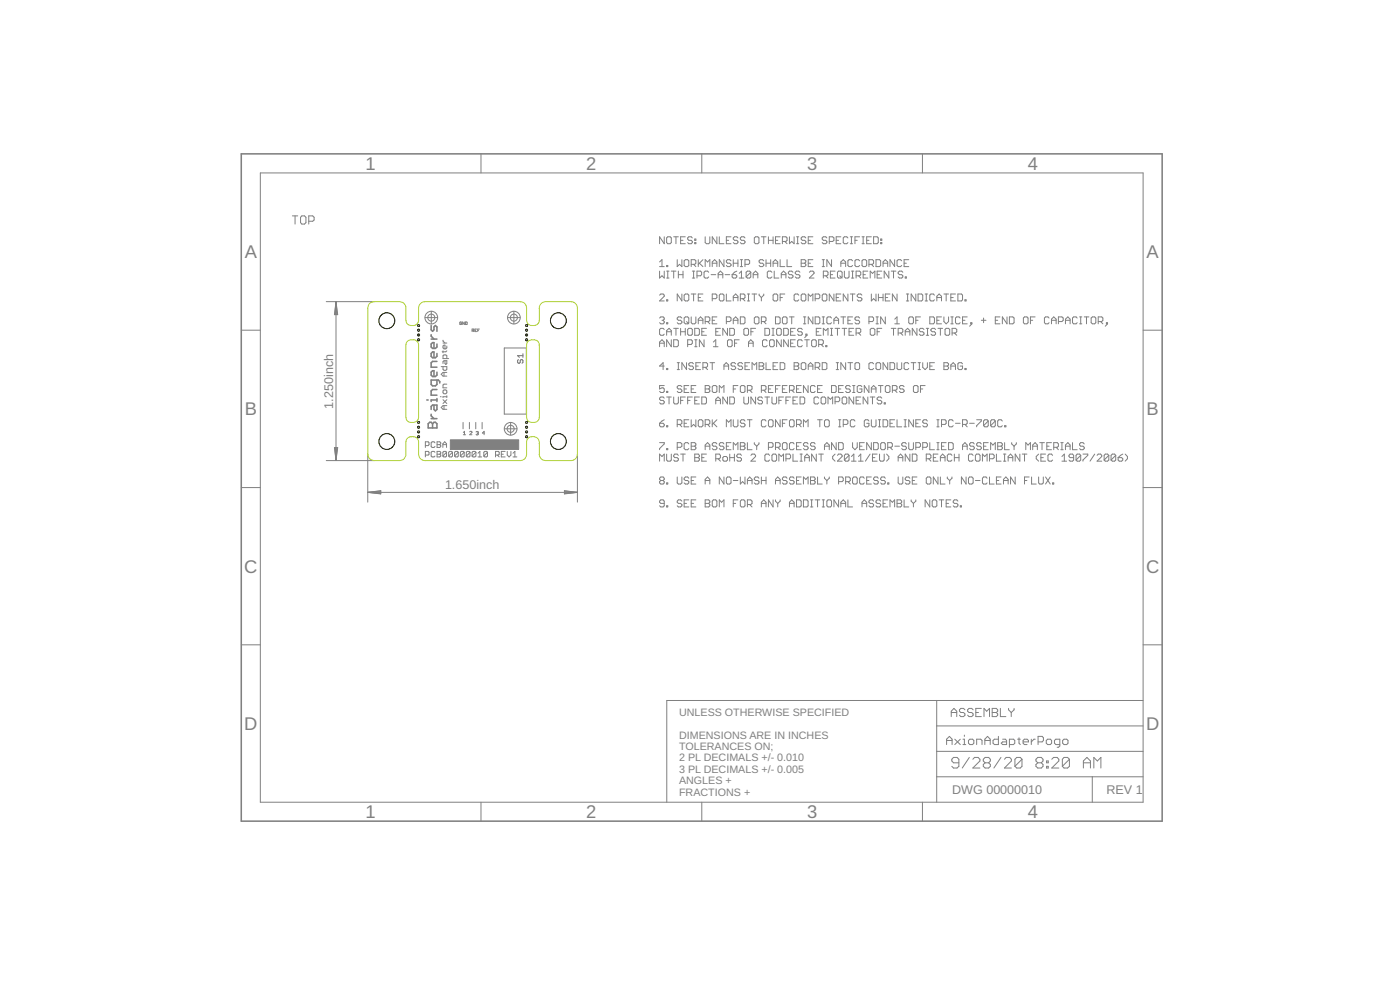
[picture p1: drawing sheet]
<svg xmlns="http://www.w3.org/2000/svg" width="210mm" height="148mm" viewBox="0 0 210 148" stroke-linecap="round" stroke-linejoin="round" font-family="sans-serif">
<defs><g id="words">
<g font-size="2.8" fill="#808080">
<text x="54.8" y="25.5">1</text>
<text x="87.9" y="25.5">2</text>
<text x="121" y="25.5">3</text>
<text x="154.1" y="25.5">4</text>
<text x="36.7" y="38.7">A</text>
<text x="171.9" y="38.7">A</text>
<text x="36.7" y="62.2">B</text>
<text x="171.9" y="62.2">B</text>
<text x="36.6" y="85.8">C</text>
<text x="171.8" y="85.8">C</text>
<text x="36.6" y="109.4">D</text>
<text x="171.8" y="109.4">D</text>
<text x="54.8" y="122.6">1</text>
<text x="87.9" y="122.6">2</text>
<text x="121" y="122.6">3</text>
<text x="154.1" y="122.6">4</text>
</g>
<g font-size="1.9" fill="#808080">
<text x="50" y="61.2" transform="rotate(-90 50 61.2)">1.250inch</text>
<text x="66.7" y="73.3">1.650inch</text>
<text x="142.8" y="118.9">DWG 00000010</text>
<text x="165.9" y="118.9">REV 1</text>
</g>
<g font-size="1.6" fill="#808080">
<text x="101.8" y="107.2">UNLESS OTHERWISE SPECIFIED</text>
<text x="101.8" y="110.7">DIMENSIONS ARE IN INCHES</text>
<text x="101.8" y="112.4">TOLERANCES ON;</text>
<text x="101.8" y="114.1">2 PL DECIMALS +/- 0.010</text>
<text x="101.8" y="115.8">3 PL DECIMALS +/- 0.005</text>
<text x="101.8" y="117.5">ANGLES +</text>
<text x="101.8" y="119.2">FRACTIONS +</text>
</g>
</g></defs>
<g fill="none" stroke="#808080" stroke-width=".23">
<path d="M64 59.9h.2M64.6 48.8v.6l.3 .2 .2-.2v-.4l.2-.2 .2 .2v.6M64.6 50.1v.3l.5 .4M64.6 50.8h.9M65.5 51.5v.5l-.2 .2h-.4l-.3-.2v-.5l.3-.2h.2v.9M65.5 53v.4l-.2 .2h-.4l-.3-.2v-.4l.3-.3h.2v.9M65.5 55.8v.4l-.2 .2h-.4l-.3-.2v-.4l.3-.3h.2v.9M65.5 56.9v.7l-.2 .2h-.4l-.3-.2v-.7h1.1l.2 .3v.2M65.5 59.7v.5M65.5 54.1h-.6l-.3 .3v.6h.9M65.5 58.4h-.6l-.3 .2v.6h.9M65.5 59.9h-.9v.3"/>
<path d="M64.2 63.5l.2-.2h.2l.3 .2 .2-.2h.2l.2 .2v.6h-1.3zM64.6 62.7h.9M64.6 62.1v.2l.5 .4M64.9 63.5v.6M65.1 60.7v.6l.2 .3 .2-.3v-.6h-.6l-.3 .2v.4"/>
</g>
<g fill="none" stroke="#808080" stroke-width=".15">
<path d="M43.8 32.3h.8M44.2 32.3v1.3M45.3 32.3h.4l.2 .3v.8l-.2 .2h-.4l-.2-.2v-.8zM46.3 33.1h.6l.2-.1v-.4l-.2-.3h-.6v1.3M98.9 39.2l.4-.3v1M98.9 39.9h.7M99.6 35.5v1l-.7-1v1M99.9 35.6l.2-.1h.4l.1 .1v.7l-.1 .2h-.4l-.2-.2zM99.9 39.8h.2v.1h-.2zM101 35.5h.7M101.3 35.5v1M101.5 38.9v1l.4-.3 .3 .3v-1"/>
<path d="M102 36h.4M102.6 39.1l.2-.2h.3l.2 .2v.7l-.2 .1h-.3l-.2-.1zM102.7 35.5h-.7v1h.7M103.6 39.6h.6l.1-.2v-.3l-.1-.2h-.6v1M103.8 35.6l-.2-.1h-.3l-.2 .1 .2 .4h.3l.2 .2v.1l-.2 .2h-.3l-.2-.2M104 39.6l.3 .3M104.2 36.3h.1v.2h-.1zM104.2 35.8h.1v.2h-.1zM104.7 38.9v1M104.9 39.4l.5 .5M105.4 38.9l-.7 .7M105.7 35.5v.8l.2 .2h.4l.1-.2v-.8"/>
<path d="M105.7 39.9v-1l.4 .3 .3-.3v1M106.8 39.9v-.7l.3-.3 .4 .3v.7M106.8 39.4h.7M107.5 35.5v1l-.7-1v1M107.8 35.5v1h.7M108.5 38.9v1l-.7-1v1M108.9 36h.3M109.6 35.5h-.7v1h.7M109.6 39.1l-.2-.2h-.3l-.2 .2 .2 .3h.3l.2 .2v.2l-.2 .1h-.3l-.2-.1M109.9 38.9v1M109.9 39.4h.7M110.6 35.6l-.1-.1h-.4l-.2 .1v.2l.2 .2h.4l.1 .2v.1l-.1 .2h-.4l-.2-.2"/>
<path d="M110.6 38.9v1M111 39.9h.3M111 38.9h.3M111.2 38.9v1M111.7 35.6l-.2-.1h-.3l-.2 .1v.2l.2 .2h.3l.2 .2v.1l-.2 .2h-.3l-.2-.2M111.7 39.6h.5l.2-.2v-.3l-.2-.2h-.5v1M113.1 35.6l.2-.1h.3l.2 .1v.7l-.2 .2h-.3l-.2-.2zM114.2 35.5h.7M114.5 39.1l-.2-.2h-.3l-.2 .2 .2 .3h.3l.2 .2v.2l-.2 .1h-.3l-.2-.1M114.5 35.5v1M114.9 39.4h.6M114.9 38.9v1"/>
<path d="M115.2 36h.7M115.2 35.5v1M115.5 38.9v1M115.9 35.5v1M115.9 39.9v-.7l.3-.3 .4 .3v.7M115.9 39.4h.7M116.3 36h.3M117 35.5h-.7v1h.7M117 38.9v1h.7M117.3 36.2h.5l.2-.2v-.4l-.2-.1h-.5v1M117.7 36.2l.3 .3M118 38.9v1h.7"/>
<path d="M118.4 35.5v1l.3-.3 .4 .3v-1M119.4 35.5h.4M119.4 36.5h.4M119.6 35.5v1M120.1 38.9h.5l.2 .2-.2 .3 .2 .2v.2l-.2 .1h-.5zM120.1 39.4h.5M120.8 35.6l-.2-.1h-.3l-.2 .1v.2l.2 .2h.3l.2 .2v.1l-.2 .2h-.3l-.2-.2M121.2 36h.3M121.2 39.4h.3M121.9 35.5h-.7v1h.7M121.9 38.9h-.7v1h.7M123.3 39.9h.3"/>
<path d="M123.3 38.9h.3M123.4 38.9v1M124 35.6l-.2-.1h-.4l-.1 .1 .1 .4h.4l.2 .2v.1l-.2 .2h-.4l-.1-.2M124.3 36.2h.5l.2-.2v-.4l-.2-.1h-.5v1M124.7 38.9v1l-.7-1v1M125.4 36h.3M126.1 35.5h-.7v1h.7M126.1 39.4h.7M126.1 39.9v-.7l.3-.3 .4 .3v.7M127.1 35.6l-.1-.1h-.4l-.2 .1v.7l.2 .2h.4l.1-.2M127.5 35.5h.3M127.5 36.5h.3"/>
<path d="M127.7 35.5v1M127.8 39.1l-.1-.2h-.4l-.2 .2v.7l.2 .1h.4l.1-.1M128.2 36h.3M128.9 35.5h-.7v1M128.9 39.1l-.2-.2h-.3l-.2 .2v.7l.2 .1h.3l.2-.1M129.2 35.5h.4M129.2 36.5h.4M129.2 39.1l.2-.2h.4l.1 .2v.7l-.1 .1h-.4l-.2-.1zM129.4 35.5v1M129.9 36h.4M130.3 39.6h.5l.2-.2v-.3l-.2-.2h-.5v1M130.6 35.5h-.7v1h.7"/>
<path d="M130.6 39.6l.4 .3M131 35.5h.5l.2 .1v.7l-.2 .2h-.5zM131.3 38.9h.6l.1 .2v.7l-.1 .1h-.6zM132 36.3h.2v.2h-.2zM132 35.8h.2v.2h-.2zM132.4 39.4h.7M132.4 39.9v-.7l.3-.3 .4 .3v.7M134.1 38.9v1l-.7-1v1M135.2 39.1l-.2-.2h-.3l-.2 .2v.7l.2 .1h.3l.2-.1M135.6 39.4h.3M136.2 38.9h-.6v1h.6M48.9 45.2h7.2"/>
<path d="M50.4 45.2v23.7M50.4 45.2l.2 1.9h-.5zM50.4 45.2l-.1 1.9M50.4 45.2l.1 1.9M50.4 45.2l-.2 1.9M50.4 45.2l.2 1.9M63.7 47.6h1.9M64.7 46.6v1.9M66 59.4h.1M66.1 54.9h.9v.4l-.2 .2h-.2l-.2-.2v-.4M66.4 59.9l.6 .6M66.4 51l.3 .4"/>
<path d="M66.4 52.6v.3M66.4 51.4h.6M66.6 55.8v.5M66.6 58.4h.2l.2 .2v.2l-.2 .2h-.2l-.2-.2v-.2zM66.7 54v.5l.1 .1 .2-.1v-.5h-.4l-.2 .2v.3M67 59.9l-.6 .6M67 51.8v.3l-.2 .2h-.2l-.2-.2v-.3l.3-.1v.6M67 53.7v-.4l-.2-.1h-.2l-.2 .1v.4h.9M67 57.6h-.4l-.2 .1v.4h.6M67 59.4h-.6v.2M67 59.3v.3M67 55.8h-.6l-.3 .3 .3 .2h.6"/>
<path d="M67 52.6l-.2 .1h-.5M69.2 48.3h-.3l.1 .3h.2v-.2h-.1M69.6 48.2v.4l-.2-.4v.4M69.8 48.2l.2 .1v.3h-.2zM70.8 49.6h.2v-.2l-.2-.1v.4M70.9 49.6l.1 .1M71.2 49.5h.1M71.5 49.3h-.3v.4h.3M71.6 49.5h.2M71.9 49.3h-.3v.4M75.6 52.1h3.3v9.9h-3.3zM76.1 47.6h1.9"/>
<path d="M77 46.6v1.9M98.9 40.6v1.1l.4-.4 .3 .4v-1.1M98.9 51.9v-.7l.4-.3 .3 .3v.7M98.9 44.2l.2-.2h.3l.2 .2v.2l-.7 .7h.7M98.9 47.6l.2-.1h.3l.2 .1v.2l-.2 .2M98.9 51.4h.7M99.3 48h.1M99.4 48l.2 .2v.1l-.2 .2h-.3l-.2-.2M99.6 57.8h-.7v.5l.4-.2h.1l.2 .2v.3l-.2 .2h-.3l-.2-.2M99.6 49.4l-.2-.2h-.3l-.2 .2v.7l.2 .1h.3l.2-.1M99.6 59.6l-.2-.1h-.3l-.2 .1v.2l.2 .2h.3l.2 .2v.1l-.2 .2h-.3l-.2-.2M99.6 54.8h-.7l.5-.5v1.1"/>
<path d="M99.9 44.9h.2v.2h-.2zM99.9 48.3h.2v.2h-.2zM99.9 50.2v-.7l.4-.3 .3 .3v.7M99.9 55.2h.2v.2h-.2zM99.9 58.6h.2v.2h-.2zM99.9 41.7h.4M99.9 40.6h.4M99.9 49.7h.7M99.9 59.5h.7M100.1 40.6v1.1M100.3 59.5v1M100.6 50.9v1l-.7-1v1"/>
<path d="M100.6 40.6h.7M101 40.6v1.1M101 50.9h.5l.2 .2v.7l-.2 .1h-.5zM101 59.5v.8l.2 .2h.3l.2-.2v-.8M101 49.2h.7M101.3 49.2v1M101.5 55.4h.4M101.5 54.3h.4M101.7 40.6v1.1M101.7 54.3v1.1M101.7 41.1h.7M102 49.2v1"/>
<path d="M102 49.7h.7M102 60h.4M102.2 44v1.1l-.7-1.1v1.1M102.2 47.6l-.2-.1h-.3l-.2 .1v.2l.2 .2h.3l.2 .2v.1l-.2 .2h-.3l-.2-.2M102.2 57.9l-.2-.1h-.3l-.2 .1v.2l.2 .2h.3l.2 .2v.1l-.2 .2h-.3l-.2-.2M102.4 40.6v1.1M102.6 44.2l.2-.2h.3l.2 .2v.7l-.2 .2h-.3l-.2-.2zM102.6 47.6l.2-.1h.3l.2 .1v.7l-.2 .2h-.3l-.2-.2zM102.6 58.3h.3M102.7 59.5h-.7v1M102.7 49.2v1M102.9 54.3v1.1l-.7-1.1v1.1"/>
<path d="M102.9 48.2l.4 .3M103.1 51.6h.5l.2-.2v-.3l-.2-.2h-.5v1M103.1 60h.4M103.3 49.2h.3l.2 .2v.7l-.2 .1h-.3l-.2-.1v-.7zM103.3 57.8h-.7v1h.7M103.6 47.5v.8l.2 .2h.4l.1-.2v-.8M103.6 44h.7M103.6 58.3h.4M103.8 59.5h-.7v1M103.8 41.7h.4M103.8 40.6h.4M104 54.5l-.2-.2h-.3l-.2 .2v.2l.2 .1h.3l.2 .2v.2l-.2 .2h-.3l-.2-.2"/>
<path d="M104 40.6v1.1M104 44v1.1M104.2 49.2h.5l.2 .2v.7l-.2 .1h-.5zM104.2 51.9h.3M104.2 50.9h.3M104.2 60h.3M104.3 50.9v1M104.3 57.8h-.7v1h.7M104.3 54.8h.4M104.5 41.3h.5l.2-.2v-.3l-.2-.2h-.5v1.1M104.7 48.5v-.7l.3-.3 .4 .3v.7M104.7 44.6h.3"/>
<path d="M104.7 48h.7M104.9 59.5h-.7v1h.7M105 54.3h-.7v1.1h.7M105.2 59.5h.5l.2 .1v.7l-.2 .2h-.5zM105.2 49.7h.4M105.4 44h-.7v1.1h.7M105.4 55h.5l.2-.2v-.3l-.2-.2h-.5v1.1M105.6 50.9v1l-.7-1v1M105.7 48.2h.6l.1-.2v-.4l-.1-.1h-.6v1M105.7 57.8h.6l.1 .1v.2l-.1 .2 .1 .3-.1 .2h-.6zM105.7 55l.4 .4M105.7 58.3h.6"/>
<path d="M105.9 49.2h-.7v1h.7M106.1 48.2l.3 .3M106.3 40.8l-.2-.2h-.4l-.1 .2v.7l.1 .2h.4l.2-.2M106.4 54.3h.7M106.6 41.1h.7M106.8 44.7h.5l.2-.1v-.4l-.2-.2h-.5v1.1M106.8 54.3v1.1M106.8 48h.3M107 57.8h.3l.2 .1v.7l-.2 .2h-.3l-.2-.2v-.7zM107 51.2l.3-.3v1M107 51.9h.7M107.3 49.7h.4"/>
<path d="M107.3 60h.7M107.5 47.5h-.7v1h.7M107.7 41.1h.7M107.7 41.7v-.7l.3-.4 .4 .4v.7M107.8 58.8v-1l.4 .3 .3-.3v1M108 44h.4l.1 .2v.7l-.1 .2h-.4l-.2-.2v-.7zM108 49.2h-.7v1h.7M108.5 55.4v-.7l.4-.4 .3 .4v.7M108.5 54.8h.7M108.7 41.1h.7M108.9 44v1.1h.7M108.9 48.2h.5l.2-.2v-.4l-.2-.1h-.5v1"/>
<path d="M109.1 49.2v1l-.7-1v1M109.1 59.5v1l-.7-1v1M109.2 50.9h.4l.2 .2v.7l-.2 .1h-.4l-.1-.1v-.7zM109.4 49.2h.5l.2 .2v.7l-.2 .1h-.5zM109.4 59.5h.5l.2 .1v.7l-.2 .2h-.5zM109.8 41.1h.5l.2 .2v.2l-.2 .2h-.4l-.1-.2zM109.9 45.1v-.7l.4-.4 .3 .4v.7M109.9 48.5v-.7l.4-.3 .3 .3v.7M109.9 44.6h.7M109.9 48h.7M109.9 58.3h.4M110.1 51.4h.4"/>
<path d="M110.3 54.5l-.2-.2h-.3l-.2 .2v.2l.2 .1h.3l.2 .2v.2l-.2 .2h-.3l-.2-.2M110.5 40.6l-.4 .2-.3 .3M110.6 57.8h-.7v1M110.8 41l.4-.4v1.1M110.8 41.7h.7M110.8 50.9h-.7v1M111 44.7h.5l.2-.1v-.4l-.2-.2h-.5v1.1M111 47.5h.5l.2 .1v.7l-.2 .2h-.5zM111.2 57.8h.3l.2 .1v.7l-.2 .2h-.3l-.2-.2v-.7zM111.3 54.5l-.1-.2h-.4l-.2 .2v.2l.2 .1h.4l.1 .2v.2l-.1 .2h-.4l-.2-.2M111.3 44.7l.4 .4M111.5 49.4l.2-.2h.4l.1 .2v.7l-.1 .1h-.4l-.2-.1z"/>
<path d="M111.5 59.5v.8l.2 .2h.4l.1-.2v-.8M111.7 54.8h.4M112.1 45.1h.3M112.1 44h.3M112.1 58.5h.5l.2-.2v-.4l-.2-.1h-.5v1M112.2 51.9v-.7l.4-.3 .3 .3v.7M112.2 44v1.1M112.2 51.4h.7M112.4 54.3h-.7v1.1h.7M112.4 58.5l.4 .3M112.6 40.8v.7l-.2 .2h-.3l-.2-.2M112.6 40.8l-.2-.2h-.3l-.2 .2v.7"/>
<path d="M112.6 40.8l-.7 .7M112.6 49.7h.3M112.8 44h.7M112.8 55.4v-1.1l.3 .4 .4-.4v1.1M112.9 41.1h.7M112.9 41.7v-.7l.4-.4 .3 .4v.7M113.1 44v1.1M113.1 47.6l.2-.1h.3l.2 .1v.7l-.2 .2h-.3l-.2-.2zM113.3 49.2h-.7v1M113.3 59.5v1l-.7-1v1M113.8 44v.2l.4 .4M113.8 54.3h.5l.2 .2v.2l-.2 .1 .2 .2v.2l-.2 .2h-.5z"/>
<path d="M113.8 54.8h.5M114.2 48.2h.5l.2-.2v-.4l-.2-.1h-.5v1M114.2 58.5h.5l.2-.2v-.4l-.2-.1h-.5v1M114.2 44.6v.5M114.3 59.6l-.1-.1h-.4l-.2 .1v.2l.2 .2h.4l.1 .2v.1l-.1 .2h-.4l-.2-.2M114.5 44v.2l-.3 .4M114.5 48.2l.4 .3M114.5 58.5l.4 .3M114.7 49.2h.5l.2 .2v.7l-.2 .1h-.5zM114.7 59.5h.7M114.9 54.3v1.1h.6M115 59.5v1"/>
<path d="M115 51.1l-.1-.2h-.4l-.2 .2v.7l.2 .1h.4l.1-.1M115.2 58.3h.3M115.4 51.1l.1-.2h.4l.2 .2v.7l-.2 .1h-.4l-.1-.1zM115.7 40.8l-.2-.2h-.3l-.2 .2v.7l.2 .2h.3l.2-.2M115.7 49.2h.4M115.7 50.2h.4M115.7 59.5v.8l.2 .2h.3l.2-.2v-.8M115.9 57.8h-.7v1h.7M115.9 49.2v1M115.9 54.8h.3M116.1 44h.3l.2 .2v.7l-.2 .2h-.3l-.2-.2v-.7zM116.1 40.6v1.1h.7"/>
<path d="M116.3 47.5h.5l.2 .1v.7l-.2 .2h-.5zM116.3 58.3h.3M116.4 49.4l.2-.2h.4l.1 .2v.7l-.1 .1h-.4l-.2-.1zM116.6 54.3h-.7v1.1h.7M116.8 60h.3M117 57.8h-.7v1M117 54.3h.5l.2 .2v.7l-.2 .2h-.5zM117 44.6h.3M117.1 41.1h.7M117.1 41.7v-.7l.4-.4 .3 .4v.7M117.1 50.9v1l-.7-1v1M117.3 58.3h.4"/>
<path d="M117.5 47.5h.3l.2 .1v.7l-.2 .2h-.3l-.2-.2v-.7zM117.5 59.5h-.7v1M117.5 49.2h.5l.2 .2v.7l-.2 .1h-.5zM117.7 44h-.7v1.1M117.8 60h.4M118 57.8h-.7v1h.7M118.2 50.9v1l-.7-1v1M118.4 58.5h.5l.2-.2v-.4l-.2-.1h-.5v1M118.4 47.5h.7M118.5 59.5h-.7v1M118.5 49.7h.4M118.5 51.4h.4"/>
<path d="M118.7 47.5v1M118.7 58.5l.4 .3M118.9 40.8l-.2-.2h-.3l-.2 .2v.2l.2 .1h.3l.2 .2v.2l-.2 .2h-.3l-.2-.2M118.9 60h.3M119.1 54.3h.5l.2 .2v.2l-.2 .1 .2 .4-.2 .2h-.5zM119.1 54.8h.5M119.2 49.2h-.7v1h.7M119.2 50.9h-.7v1h.7M119.4 58.3h.4M119.6 59.5h-.7v1h.7M119.8 44.2l-.2-.2h-.4l-.1 .2v.7l.1 .2h.4l.2-.2M119.9 40.8l-.1-.2h-.4l-.2 .2v.2l.2 .1h.4l.1 .2v.2l-.1 .2h-.4l-.2-.2"/>
<path d="M120 59.5h.5l.1 .1v.7l-.1 .2h-.5zM120.1 57.8h-.7v1h.7M120.3 49.4l-.2-.2h-.3l-.2 .2v.1l.2 .2h.3l.2 .4-.2 .1h-.3l-.2-.1M120.3 51.1l-.2-.2h-.3l-.2 .2v.7l.2 .1h.3l.2-.1M120.3 44h.3l.2 .2v.7l-.2 .2h-.3l-.2-.2v-.7zM120.3 54.3h.3l.2 .2v.7l-.2 .2h-.3l-.2-.2v-.7zM120.5 47.5h.3M120.5 48.5h.3M120.6 47.5v1M120.6 50.9h.7M120.8 50.1h.2v.1h-.2zM121 50.2l-.4 .4"/>
<path d="M121 50.9v1M121.2 57.8v1l-.7-1v1M121.2 45.1v-1.1l.3 .4 .4-.4v1.1M121.2 55.4v-.7l.3-.4 .4 .4v.7M121.2 54.8h.7M121.3 40.8l.2-.2h.4l.1 .2v.2l-.7 .7h.7M121.7 51.1l.2-.2h.3l.2 .2v.7l-.2 .1h-.3l-.2-.1zM121.9 47.5v1l-.7-1v1M122.2 44.7h.5l.2-.1v-.4l-.2-.2h-.5v1.1M122.2 47.5h.5l.2 .1v.7l-.2 .2h-.5zM122.2 55h.5l.2-.2v-.3l-.2-.2h-.5v1.1M122.2 57.9l-.2-.1h-.3l-.2 .1v.7l.2 .2h.3l.2-.2"/>
<path d="M122.4 49.7h.3M122.6 55l.3 .4M122.6 58.3h.3M122.7 51.6h.6l.1-.2v-.3l-.1-.2h-.6v1M122.7 59.6l-.1-.1h-.4l-.2 .1v.7l.2 .2h.4l.1-.2M123.1 49.2h-.7v1h.7M123.1 51.6l.3 .3M123.1 59.6l.2-.1h.3l.2 .1v.7l-.2 .2h-.3l-.2-.2zM123.3 54.3h.5l.2 .2v.7l-.2 .2h-.5zM123.3 47.5h.3M123.3 48.5h.3M123.3 57.8h-.7v1h.7"/>
<path d="M123.4 44h.4l.2 .2v.7l-.2 .2h-.4l-.1-.2v-.7zM123.4 41.3h.6l.1-.2v-.3l-.1-.2h-.6v1.1M123.4 47.5v1M123.4 50.2v-1l.4 .3 .3-.3v1M123.8 51.8h.2v.1h-.2zM123.8 41.3l.3 .4M124.5 41.1h.3M124.5 49.2h.3M124.5 50.2h.3M124.7 47.6l-.2-.1h-.4l-.1 .1v.7l.1 .2h.4l.2-.2M124.7 57.8h.5l.2 .1v.7l-.2 .2h-.5zM124.7 49.2v1"/>
<path d="M125 44v1.1l-.7-1.1v1.1M125 48.5v-.7l.4-.3 .3 .3v.7M125 48h.7M125.2 40.6h-.7v1.1h.7M125.2 49.2h.7M125.4 44.6h.3M125.4 55.4h.3M125.4 54.3h.3M125.6 40.8l.1-.2h.4l.2 .2v.7l-.2 .2h-.4l-.1-.2zM125.6 49.2v1M125.6 54.3v1.1M125.7 58.3h.4"/>
<path d="M125.9 41.3l.4 .4M126.1 44h-.7v1.1h.7M126.1 47.5h.7M126.3 49.2h.7M126.4 47.5v1M126.4 59.5h.4l.2 .1v.7l-.2 .2h-.4l-.1-.2v-.7zM126.4 57.8h-.7v1h.7M126.6 40.6v.9l.2 .2h.3l.2-.2v-.9M126.6 49.2v1M126.8 54.3v1.1l-.7-1.1v1.1M127.1 44v1.1l-.7-1.1v1.1M127.1 48h.4"/>
<path d="M127.1 54.3h.7M127.3 49.7h.4M127.5 57.9l-.2-.1h-.3l-.2 .1v.2l.2 .2h.3l.2 .2v.1l-.2 .2h-.3l-.2-.2M127.5 44h.7M127.5 54.3v1.1M127.7 41.7h.3M127.7 40.6h.3M127.8 47.5h-.7v1h.7M127.8 40.6v1.1M127.8 44v1.1M127.8 57.8h.4M127.8 58.8h.4"/>
<path d="M128 49.2h-.7v1h.7M128 59.5v1l-.7-1v1M128 57.8v1M128.4 54.3h.3l.2 .2v.7l-.2 .2h-.3l-.2-.2v-.7zM128.4 41.3h.5l.2-.2v-.3l-.2-.2h-.5v1.1M128.4 49.9h.5l.2-.2v-.3l-.2-.2h-.5v1M128.4 60h.3M128.7 41.3l.4 .4M128.7 49.9l.4 .3M128.9 47.6l-.2-.1h-.3l-.2 .1v.2l.2 .2h.3l.2 .3-.2 .2h-.3l-.2-.2M129.1 59.5h-.7v1h.7M129.2 44.2l-.1-.2h-.4l-.2 .2v.2l.2 .2h.4l.1 .1v.2l-.1 .2h-.4l-.2-.2"/>
<path d="M129.2 57.9l-.1-.1h-.4l-.2 .1v.7l.2 .2h.4l.1-.2v-.3h-.3M129.4 41.1h.4M130.1 40.6h-.7v1.1h.7M130.1 59.5v1l-.7-1v1M130.3 48.2h.5l.2-.2v-.4l-.2-.1h-.5v1M130.3 57.8v1l-.7-1v1M130.5 41.7v-1.1l.3 .4 .4-.4v1.1M130.5 59.5h.7M130.6 44v1.1l.4-.4 .3 .4v-1.1M130.6 58.8v-.7l.4-.3 .3 .3v.7M130.6 49.2h.4l.2 .2v.7l-.2 .1h-.4l-.1-.1v-.7zM130.6 58.3h.7"/>
<path d="M130.8 59.5v1M131 54.5l-.2-.2h-.3l-.2 .2v.7l.2 .2h.3l.2-.2M131.3 54.5l.2-.2h.4l.1 .2v.7l-.1 .2h-.4l-.2-.2zM131.3 47.5h.4M131.3 48.5h.4M131.5 41.1h.4M131.5 47.5v1M131.5 49.7h.4M131.7 44.6h.7M131.7 44v1.1M131.7 57.8h.7M132 57.8v1"/>
<path d="M132.2 59.6l-.2-.1h-.3l-.2 .1v.2l.2 .2h.3l.2 .2v.1l-.2 .2h-.3l-.2-.2M132.2 40.6h-.7v1.1h.7M132.2 49.2h-.7v1M132.4 44v1.1M132.7 47.5v1l-.7-1v1M132.7 57.9l.2-.1h.4l.1 .1v.7l-.1 .2h-.4l-.2-.2zM132.7 44.6h.4M133.1 54.3v1.1l-.7-1.1v1.1M133.3 40.6v1.1l-.7-1.1v1.1M133.4 54.3h.6l.1 .2v.7l-.1 .2h-.6zM133.4 44h-.7v1.1h.7M133.6 40.6h.7"/>
<path d="M133.6 49.2h.7M133.8 58.5h.5l.2-.2v-.4l-.2-.1h-.5v1M134 40.6v1.1M134 49.2v1M134.2 47.8l.3-.3v1M134.2 48.5h.7M134.2 58.5l.3 .3M134.5 44v1.1l-.7-1.1v1.1M134.5 54.3v.9l.2 .2h.3l.2-.2v-.9M134.7 49.9h.5l.2-.2v-.3l-.2-.2h-.5v1M135 49.9l.4 .3M135.4 40.8l-.2-.2h-.3l-.2 .2v.2l.2 .1h.3l.2 .2v.2l-.2 .2h-.3l-.2-.2"/>
<path d="M135.6 57.9l-.2-.1h-.4l-.1 .1v.2l.1 .2h.4l.2 .2v.1l-.2 .2h-.4l-.1-.2M135.7 41.5h.2v.2h-.2zM135.7 50.2v-.7l.4-.3 .3 .3v.7M135.7 49.7h.7M135.9 45.1h.3M135.9 44h.3M136.1 44v1.1M136.2 54.5l-.1-.2h-.4l-.1 .2v.7l.1 .2h.4l.1-.2M136.4 47.5h.4l.1 .1v.7l-.1 .2h-.4l-.2-.2v-.7zM136.6 54.3h.7M136.9 57.9l.2-.1h.4l.1 .1v.7l-.1 .2h-.4l-.2-.2zM136.9 54.3v1.1"/>
<path d="M137.3 44v1.1l-.7-1.1v1.1M137.3 48h.3M137.5 49.2v1l-.7-1v1M137.6 44h.6l.1 .2v.7l-.1 .2h-.6zM137.6 55.4h.4M137.6 54.3h.4M137.8 54.3v1.1M138 47.5h-.7v1M138 58.3h.3M138.3 54.3v.7l.4 .4 .3-.4v-.7M138.5 49.4l-.2-.2h-.3l-.2 .2v.1l.2 .2h.3l.2 .2v.2l-.2 .1h-.3l-.2-.1M138.7 45.1h.4"/>
<path d="M138.7 44h.4M138.7 57.8h-.7v1M138.9 44v1.1M138.9 49.2h.3M138.9 50.2h.3M139.1 49.2v1M139.4 47.5h.5l.2 .1v.7l-.2 .2h-.5zM139.4 54.8h.4M140.1 44.2l-.2-.2h-.3l-.2 .2v.7l.2 .2h.3l.2-.2M140.1 54.3h-.7v1.1h.7M140.3 49.4l-.2-.2h-.3l-.2 .2v.1l.2 .2h.3l.2 .2v.2l-.2 .1h-.3l-.2-.1M140.5 44.6h.7"/>
<path d="M140.5 45.1v-.7l.3-.4 .4 .4v.7M140.5 48h.3M140.6 49.2h.7M141 49.2v1M141.2 47.5h-.7v1h.7M141.5 44h.7M141.5 47.5v.7l.4 .3 .3-.3v-.7M141.5 54.3h.5l.2 .2v.2l-.2 .1 .2 .2v.2l-.2 .2h-.5zM141.5 54.8h.5M141.9 44v1.1M141.9 49.2h.3l.2 .2v.7l-.2 .1h-.3l-.2-.1v-.7zM142.6 44.6h.3"/>
<path d="M142.6 55.4v-.7l.3-.4 .4 .4v.7M142.6 47.5h.3M142.6 48.5h.3M142.6 54.8h.7M142.7 47.5v1M142.7 49.9h.6l.1-.2v-.3l-.1-.2h-.6v1M143.1 49.9l.3 .3M143.3 44h-.7v1.1h.7M143.6 44h.5l.2 .2v.7l-.2 .2h-.5zM144 47.6l-.2-.1h-.4l-.1 .1v.7l.1 .2h.4l.2-.2M144.3 54.5l-.2-.2h-.3l-.2 .2v.7l.2 .2h.3l.2-.2v-.4h-.3M144.3 48h.4"/>
<path d="M144.7 44.9h.1v.2h-.1zM144.7 55.2h.1v.2h-.1zM145 47.5h-.7v1h.7M145.5 48.3h.2v.2h-.2zM145.7 48.5l-.3 .4M147.1 48h.7M147.5 47.6v.7M149.2 48h.4M149.9 47.5h-.7v1h.7M151 47.5v1l-.7-1v1M151.3 47.5h.5l.2 .1v.7l-.2 .2h-.5zM153.6 47.5h.4l.1 .1v.7l-.1 .2h-.4l-.2-.2v-.7z"/>
<path d="M154.5 48h.3M155.2 47.5h-.7v1M157.3 47.6l-.2-.1h-.3l-.2 .1v.7l.2 .2h.3l.2-.2M157.6 48h.7M157.6 48.5v-.7l.4-.3 .3 .3v.7M158.7 48.2h.5l.2-.2v-.4l-.2-.1h-.5v1M159.7 48h.7M159.7 48.5v-.7l.4-.3 .3 .3v.7M161.5 47.6l-.2-.1h-.3l-.2 .1v.7l.2 .2h.3l.2-.2M161.9 47.5h.3M161.9 48.5h.3M162 47.5v1"/>
<path d="M162.6 47.5h.7M162.9 47.5v1M163.6 47.6l.2-.1h.3l.2 .1v.7l-.2 .2h-.3l-.2-.2zM164.7 48.2h.5l.2-.2v-.4l-.2-.1h-.5v1M165 48.2l.4 .3M165.9 48.3h.2v.2h-.2zM166.1 48.5l-.4 .4M48.9 69h7.2M50.1 67.1h.5l-.2 1.8zM50.2 67.1l.2 1.8M50.3 67.1l.1 1.8M50.5 67.1l-.1 1.8"/>
<path d="M50.6 67.1l-.2 1.8M55.1 68.1v7.1M55.2 73.8h31.3M55.2 73.8l1.9-.3v.5zM55.2 73.8l1.9 .1M55.2 73.8l1.9 .2M57.1 73.7l-1.9 .1M57.1 73.6l-1.9 .2M63.8 66.8h.4l.1-.2v-.3l-.1-.1h-.4v.8M63.8 68.2h.4l.1-.1v-.3l-.1-.2h-.4v.9M65.2 66.3l-.1-.1h-.3l-.2 .1v.6l.2 .1h.3l.1-.1M65.2 67.8l-.1-.2h-.3l-.2 .2v.5l.2 .2h.3l.1-.2"/>
<path d="M65.5 66.2h.4l.2 .1-.2 .3 .2 .3-.2 .1h-.4zM65.5 67.6h.4l.2 .2-.2 .3 .2 .2-.2 .2h-.4zM65.5 66.6h.4M65.5 68.1h.4M66.4 66.6h.6M66.4 67v-.5l.3-.3 .3 .3v.5M66.6 60.8v.5M67 67.8l-.2-.2h-.3l-.1 .2v.5M67 67.8v.5l-.2 .2h-.3l-.1-.2M67 67.8l-.6 .5M67 60.8h-.6l-.3 .2 .3 .3h.6M67.8 67.8l-.1-.2h-.3l-.1 .2v.5"/>
<path d="M67.8 67.8v.5l-.1 .2h-.3l-.1-.2M67.8 67.8l-.5 .5M68.7 67.8l-.1-.2h-.3l-.1 .2v.5M68.7 67.8v.5l-.1 .2h-.3l-.1-.2M68.7 67.8l-.5 .5M69.4 63.3v.9M69.5 64.8l.1-.2v.5M69.5 65.1h.3M69.6 67.8l-.2-.2h-.2l-.2 .2v.5M69.6 67.8v.5l-.2 .2h-.2l-.2-.2M69.6 67.8l-.6 .5M70.4 63.3v.9"/>
<path d="M70.4 64.7l.1-.1 .3 .1-.4 .4h.4M70.5 67.8l-.2-.2h-.3l-.1 .2v.5M70.5 67.8v.5l-.2 .2h-.3l-.1-.2M70.5 67.8l-.6 .5M71.3 63.3v.9M71.4 67.8l-.2-.2h-.3l-.1 .2v.5M71.4 67.8v.5l-.2 .2h-.3l-.1-.2M71.4 67.8l-.6 .5M71.4 64.7l.2-.1 .1 .1-.1 .2M71.5 64.9h.1M71.6 64.9l.1 .1-.1 .2-.2-.1M71.7 68.5h.5"/>
<path d="M71.7 67.9l.2-.3v.9M72.3 63.3v.9M72.7 64.9h-.4l.3-.3v.5M73.1 67.8l-.1-.2h-.3l-.2 .2v.5M73.1 67.8v.5l-.1 .2h-.3l-.2-.2M73.1 67.8l-.6 .5M74.3 68.2h.4l.1-.1v-.3l-.1-.2h-.4v.9M74.6 68.2l.2 .3M75.2 68.1h.3M75.6 64.2h1.9M75.7 67.6h-.5v.9h.5M76.1 67.6v.6l.2 .3 .3-.3v-.6"/>
<path d="M76.6 63.3v1.9M76.9 68.5h.6M76.9 67.9l.3-.3v.9M84.6 73.5l1.9 .3-1.9 .2zM84.6 73.7l1.9 .1M84.6 73.6l1.9 .2M86.5 73.8l-1.9 .1M86.5 73.8l-1.9 .2M86.6 68.1v7.1M98.9 63.4h.5l.2 .2v.2l-.2 .1h-.3l-.2-.1zM98.9 66.3h.7v.2l-.7 .7v.2M98.9 69.1v-1.1l.4 .4 .3-.4v1.1"/>
<path d="M99.1 72l-.2-.2v-.2l.2-.1h.3l.2 .1v.2l-.2 .2M99.1 72l-.2 .2v.1l.2 .2h.3l.2-.2v-.1l-.2-.2M99.1 72h.3M99.6 75.4h-.5l-.2-.2v-.1l.2-.2h.3l.2 .2v.7l-.2 .1h-.3l-.2-.1M99.6 62.9l-.7 .5M99.9 63.8h.2v.1h-.2zM99.9 67.2h.2v.2h-.2zM99.9 68v.9l.2 .2h.4l.1-.2v-.9M99.9 72.3h.2v.2h-.2zM99.9 75.8h.2v.1h-.2zM101.5 67h.5l.2-.2v-.3l-.2-.2h-.5v1.1M101.5 63.6h.5l.2-.2v-.3l-.2-.2h-.5v1"/>
<path d="M101.5 71.5v.8l.2 .2h.3l.2-.2v-.8M101.7 68.2l-.2-.2h-.3l-.2 .4 .2 .2h.3l.2 .1v.2l-.2 .2h-.3l-.2-.2M101.9 63.6l.3 .3M102 68h.7M102.2 75.1l-.2-.2h-.3l-.2 .3 .2 .2h.3l.2 .2v.2l-.2 .1h-.3l-.2-.1M102.4 68v1.1M102.6 63.4h.3M102.6 75.4h.3M103.3 62.9h-.7v1h.7M103.3 66.5l-.2-.2h-.3l-.2 .2v.7l.2 .2h.3l.2-.2M103.3 71.6l-.2-.1h-.3l-.2 .1v.2l.2 .2h.3l.2 .2v.1l-.2 .2h-.3l-.2-.2M103.3 74.9h-.7v1h.7"/>
<path d="M103.6 62.9v1l.4-.3 .3 .3v-1M103.6 66.3h.6l.1 .2v.2l-.1 .1 .1 .2v.2l-.1 .2h-.6zM103.6 66.8h.6M103.6 72h.4M103.6 75.4h.4M104.2 68h.5l.2 .2v.2l-.2 .2 .2 .1v.2l-.2 .2h-.5zM104.2 68.6h.5M104.3 71.5h-.7v1h.7M104.3 74.9h-.7v1h.7M104.9 62.9h.3l.2 .2v.7l-.2 .1h-.3l-.2-.1v-.7zM105.2 68.6h.4M105.7 63.6h.6l.1-.2v-.3l-.1-.2h-.6v1"/>
<path d="M105.7 67.4v-.7l.4-.4 .3 .4v.7M105.7 72.5v-.7l.4-.3 .3 .3v.7M105.7 74.9h.6l.1 .2v.1l-.1 .2 .1 .2v.2l-.1 .1h-.6zM105.7 66.8h.7M105.7 72h.7M105.7 75.4h.6M105.9 68h-.7v1.1h.7M106.1 63.6l.3 .3M106.8 62.9v1M107 74.9h.3l.2 .2v.7l-.2 .1h-.3l-.2-.1v-.7zM107 63.4l.5 .5M107.3 60.5v-.7l.4-.3 .3 .3v.7"/>
<path d="M107.3 68.7h.5l.2-.1v-.4l-.2-.2h-.5v1.1M107.5 66.5l-.2-.2h-.3l-.2 .4 .2 .1h.3l.2 .2v.2l-.2 .2h-.3l-.2-.2M107.5 62.9l-.7 .7M107.7 68.7l.3 .4M107.8 75.9v-1l.4 .3 .3-.3v1M108.5 66.5l-.1-.2h-.4l-.2 .4 .2 .1h.4l.1 .2v.2l-.1 .2h-.4l-.2-.2M108.5 71.5v1l-.7-1v1M108.5 68.4h.4l.2 .2v.3l-.2 .2h-.4l-.1-.2v-.3zM108.9 63.9v-1l.3 .3 .4-.3v1M108.9 66.8h.3M109.1 71.5h.3l.2 .1v.7l-.2 .2h-.3l-.2-.2v-.7zM109.4 68v1.1"/>
<path d="M109.4 68.6h.7M109.6 66.3h-.7v1.1h.7M109.9 62.9v.9l.2 .1h.4l.1-.1v-.9M109.9 67.4v-1.1l.4 .4 .3-.4v1.1M109.9 72h.7M109.9 75.4h.4M110.1 68v1.1M110.6 74.9h-.7v1M111 66.3h.5l.2 .2v.2l-.2 .1 .2 .2v.2l-.2 .2h-.5zM111 71.5v1l.3-.3 .4 .3v-1M111 66.8h.5M111.2 74.9h.3l.2 .2v.7l-.2 .1h-.3l-.2-.1v-.7z"/>
<path d="M111.2 68.2l-.2-.2h-.4l-.1 .4 .1 .2h.4l.2 .1v.2l-.2 .2h-.4l-.1-.2M111.7 63.1l-.2-.2h-.3l-.2 .3 .2 .2h.3l.2 .2v.2l-.2 .1h-.3l-.2-.1M112.1 72.5v-.7l.3-.3 .4 .3v.7M112.1 75.6h.5l.2-.2v-.3l-.2-.2h-.5v1M112.1 66.3v1.1h.7M112.1 62.9h.7M112.1 72h.7M112.4 62.9v1M112.4 75.6l.4 .3M112.6 68.2l.2-.2h.3l.2 .2v.2l-.7 .7h.7M113.1 66.3v.2l.4 .3M113.5 66.8v.6"/>
<path d="M113.8 71.6l-.2-.1h-.3l-.2 .1v.2l.2 .2h.3l.2 .2v.1l-.2 .2h-.3l-.2-.2M113.8 66.3v.2l-.3 .3M114.2 75.9v-.7l.3-.3 .4 .3v.7M114.2 71.5v1M114.2 72h.7M114.2 75.4h.7M114.9 71.5v1M114.9 63.1l-.2-.2h-.4l-.1 .2v.7l.1 .1h.4l.2-.1M115.2 67h.5l.2-.2v-.3l-.2-.2h-.5v1.1M115.4 62.9h.3l.2 .2v.7l-.2 .1h-.3l-.2-.1v-.7zM115.4 68.2l-.2-.2h-.3l-.2 .2v.7l.2 .2h.3l.2-.2M115.9 74.9v1l-.7-1v1"/>
<path d="M115.9 68h.3l.2 .2v.7l-.2 .2h-.3l-.2-.2v-.7zM116.3 67h.5l.2-.2v-.3l-.2-.2h-.5v1.1M116.3 72.5v-.7l.3-.3 .4 .3v.7M116.3 74.9v.2l.3 .3M116.3 72h.7M116.6 75.4v.5M116.6 67l.4 .4M116.8 69.1v-1.1l.3 .4 .4-.4v1.1M117 62.9v1l-.7-1v1M117 74.9v.2l-.4 .3M117.3 63.4h.4M117.5 66.3h.3l.2 .2v.7l-.2 .2h-.3l-.2-.2v-.7z"/>
<path d="M117.8 68.7h.6l.1-.1v-.4l-.1-.2h-.6v1.1M118 62.9h-.7v1M118 71.6l-.2-.1h-.3l-.2 .3 .2 .2h.3l.2 .2v.1l-.2 .2h-.3l-.2-.2M118.4 75.9v-.7l.3-.3 .4 .3v.7M118.4 75.4h.7M118.5 62.9h.4l.2 .2v.7l-.2 .1h-.4l-.1-.1v-.7zM118.9 68v1.1h.7M119.1 66.5l-.2-.2h-.4l-.1 .2v.7l.1 .2h.4l.2-.2M119.1 71.6l-.2-.1h-.4l-.1 .3 .1 .2h.4l.2 .2v.1l-.2 .2h-.4l-.1-.2M119.4 63.6h.5l.2-.2v-.3l-.2-.2h-.5v1M119.4 74.9h.5l.2 .2v.7l-.2 .1h-.5zM119.4 66.8h.4"/>
<path d="M119.4 72h.4M119.8 63.6l.3 .3M120 69.1h.3M120 68h.3M120.1 68v1.1M120.1 66.3h-.7v1.1h.7M120.1 71.5h-.7v1h.7M120.5 74.9h.5l.2 .2v.7l-.2 .1h-.5zM120.5 63.9v-1l.3 .3 .4-.3v1M120.5 72.5v-1l.3 .3 .4-.3v1M120.6 69.1v-.7l.4-.4 .3 .4v.7M120.6 68.6h.7"/>
<path d="M121.2 66.5l-.2-.2h-.4l-.1 .2v.2l.1 .1h.4l.2 .2v.2l-.2 .2h-.4l-.1-.2M121.5 71.5h.5l.2 .1v.2l-.2 .2 .2 .2v.1l-.2 .2h-.5zM121.5 72h.5M121.5 75.9h.4M121.5 74.9h.4M121.7 74.9v1M122.2 66.5l-.2-.2h-.3l-.2 .4 .2 .1h.3l.2 .2v.2l-.2 .2h-.3l-.2-.2M122.2 74.9h.7M122.4 68v1.1l-.7-1.1v1.1M122.6 71.5v1h.7M122.6 74.9v1M122.6 62.9h.7"/>
<path d="M122.7 68h.7M122.9 62.9v1M123.1 68v1.1M123.3 75.9h.3M123.3 74.9h.3M123.4 74.9v1M123.6 63.1l.2-.2h.3l.2 .2v.7l-.2 .1h-.3l-.2-.1zM123.6 67.4v-.7l.4-.4 .3 .4v.7M123.6 71.5v.1l.4 .4M123.6 66.8h.7M124 72v.5M124.1 74.9h.4l.2 .2v.7l-.2 .1h-.4l-.1-.1v-.7z"/>
<path d="M124.1 60.5v-1l.4 .3 .3-.3v1M124.3 71.5v.1l-.3 .4M125.2 68l-.4 .4v.3l.4 .4M125.2 60.2h.5l.2-.2v-.4l-.2-.1h-.5v1M125.4 66.3v1.1l-.7-1.1v1.1M125.6 68.2l.1-.2h.4l.2 .2v.2l-.7 .7h.7M125.7 74.9v1l-.7-1v1M125.7 66.3h.6l.1 .2v.7l-.1 .2h-.6zM125.7 72.2h.6l.1-.2v-.4l-.1-.1h-.6v1M125.7 63.9h.4M125.7 62.9h.4M125.9 62.9v1"/>
<path d="M126.1 75.9v-.7l.3-.3 .4 .3v.7M126.1 75.4h.7M126.4 63.6h.6l.1-.2v-.3l-.1-.2h-.6v1M126.8 72.2h.5l.2-.2v-.4l-.2-.1h-.5v1M127.1 74.9v1h.7M127.1 72.2l.4 .3M127.3 68.2l-.2-.2h-.3l-.2 .2v.7M127.3 68.2v.7l-.2 .2h-.3l-.2-.2M127.3 68.2l-.7 .7M127.7 68.4l.3-.4v1.1M127.7 69.1h.7M127.8 66.3v.7l.4 .4 .3-.4v-.7"/>
<path d="M128 71.5h.4l.1 .1v.7l-.1 .2h-.4l-.2-.2v-.7zM128.2 63.1l-.2-.2h-.3l-.2 .2v.7l.2 .1h.3l.2-.1M128.7 68.4l.4-.4v1.1M128.7 69.1h.7M128.9 66.8h.3M129.2 75.9v-.7l.4-.3 .3 .3v.7M129.2 75.4h.7M129.6 66.3h-.7v1.1h.7M129.6 71.6l-.2-.1h-.3l-.2 .1v.7l.2 .2h.3l.2-.2M129.9 72h.4M130.3 63.1l-.2-.2h-.3l-.2 .2v.7l.2 .1h.3l.2-.1v-.4h-.4M130.5 68l-.7 1.1"/>
<path d="M130.6 62.9v.9l.2 .1h.4l.1-.1v-.9M130.6 66.3v1.1l-.7-1.1v1.1M130.6 71.5h-.7v1h.7M130.8 68.6h.4M131 66.3h.5l.2 .2v.7l-.2 .2h-.5zM131 75.1l-.2-.2h-.3l-.2 .2v.1l.2 .2h.3l.2 .2v.2l-.2 .1h-.3l-.2-.1M131.5 68h-.7v1.1h.7M131.7 71.6l-.2-.1h-.3l-.2 .1v.2l.2 .2h.3l.2 .2v.1l-.2 .2h-.3l-.2-.2M131.7 63.9h.3M131.7 62.9h.3M131.9 68v.9l.1 .2h.4l.2-.2v-.9M131.9 62.9v1"/>
<path d="M132 75.1l-.1-.2h-.4l-.2 .3 .2 .2h.4l.1 .2v.2l-.1 .1h-.4l-.2-.1M132.2 66.3h.4l.1 .2v.7l-.1 .2h-.4l-.2-.2v-.7zM132.4 62.9h.5l.2 .2v.7l-.2 .1h-.5zM132.4 75.4h.3M132.6 60.3h.1v.2h-.1zM132.7 71.6l-.1-.1h-.4l-.2 .3 .2 .2h.4l.1 .2v.1l-.1 .2h-.4l-.2-.2M132.9 68l.4 .4v.3l-.4 .4M133.1 67h.5l.2-.2v-.3l-.2-.2h-.5v1.1M133.1 74.9h-.7v1h.7M133.1 72.3h.2v.2h-.2zM133.4 75.9v-1l.4 .3 .3-.3v1M133.4 67l.4 .4"/>
<path d="M133.4 63.4h.4M134.1 62.9h-.7v1h.7M134.2 66.8h.7M134.5 62.9v1h.7M134.5 74.9h.5l.2 .2v.1l-.2 .2 .2 .2v.2l-.2 .1h-.5zM134.5 75.4h.5M134.7 69.1v-.7l.3-.4 .4 .4v.7M134.7 71.5v.8l.2 .2h.3l.2-.2v-.8M134.7 68.6h.7M135.6 74.9v1h.6M135.6 63.9h.3M135.6 62.9h.3"/>
<path d="M135.7 62.9v1M135.9 66.5l-.2-.2h-.3l-.2 .2v.2l.2 .1h.3l.2 .2v.2l-.2 .2h-.3l-.2-.2M136.2 66.3v.9l.2 .2h.4l.1-.2v-.9M136.4 71.6l-.2-.1h-.3l-.2 .3 .2 .2h.3l.2 .2v.1l-.2 .2h-.3l-.2-.2M136.4 68v1.1l-.7-1.1v1.1M136.6 74.9v.2l.3 .3M136.8 68h.5l.2 .2v.7l-.2 .2h-.5zM136.8 72h.3M136.9 62.9v1l-.7-1v1M136.9 75.4v.5M137.3 67h.5l.2-.2v-.3l-.2-.2h-.5v1.1M137.3 74.9v.2l-.4 .3"/>
<path d="M137.3 63.4h.3M137.5 71.5h-.7v1h.7M138 62.9h-.7v1h.7M138.3 67h.6l.1-.2v-.3l-.1-.2h-.6v1.1M138.9 68.7h.5l.2-.1v-.4l-.2-.2h-.5v1.1M139 63.1l-.1-.2h-.4l-.2 .2v.1l.2 .2h.4l.1 .2v.2l-.1 .1h-.4l-.2-.1M139.1 71.5h.3l.2 .1v.7l-.2 .2h-.3l-.2-.2v-.7zM139.2 68.7l.4 .4M139.4 66.3v1.1h.7M139.4 74.9v1l-.7-1v1M139.9 74.9h.4l.2 .2v.7l-.2 .1h-.4l-.1-.1v-.7zM139.9 68.6h.4"/>
<path d="M140.5 63.9h.3M140.5 62.9h.3M140.5 66.3h.3M140.5 67.4h.3M140.6 62.9v1M140.6 66.3v1.1M140.6 71.5v1l-.7-1v1M140.6 68h-.7v1.1h.7M140.8 74.9h.7M141 69.1v-.7l.3-.4 .4 .4v.7M141 71.5v1h.7M141 68.6h.7"/>
<path d="M141.2 63.6h.5l.2-.2v-.3l-.2-.2h-.5v1M141.2 74.9v1M141.2 66.8h.3M141.9 66.3h-.7v1.1h.7M141.9 75.4h.3M142 71.5v.1l.4 .4M142.2 66.3h.5l.2 .2v.7l-.2 .2h-.5zM142.4 72v.5M142.6 74.9h-.7v1h.7M142.7 71.5v.1l-.3 .4M142.7 68.2l-.1-.2h-.4l-.2 .2v.7l.2 .2h.4l.1-.2M142.9 63.1l-.2-.2h-.3l-.2 .2v.7l.2 .1h.3l.2-.1"/>
<path d="M143.1 68.6h.7M143.1 68v1.1M143.3 63.4h.7M143.6 75.1l-.2-.2h-.3l-.2 .3 .2 .2h.3l.2 .2v.2l-.2 .1h-.3l-.2-.1M143.8 68v1.1M144 75.8h.1v.1h-.1zM144.3 63.6h.5l.2-.2v-.3l-.2-.2h-.5v1M144.3 67.4v-.7l.4-.4 .3 .4v.7M144.3 66.8h.7M144.7 63.6l.3 .3M144.8 71.5v1l-.7-1v1M145.4 71.5h.3l.2 .1v.7l-.2 .2h-.3l-.2-.2v-.7z"/>
<path d="M145.4 63.4h.7M145.9 68.2l-.2-.2h-.3l-.2 .2v.7l.2 .2h.3l.2-.2M146.1 66.5l-.2-.2h-.4l-.1 .4 .1 .1h.4l.2 .2v.2l-.2 .2h-.4l-.1-.2M146.2 68.2l.2-.2h.4l.1 .2v.7l-.1 .2h-.4l-.2-.2zM146.2 72h.7M146.4 62.9h.7v.2l-.7 .7v.1M147.1 66.5l-.2-.2h-.3l-.2 .4 .2 .1h.3l.2 .2v.2l-.2 .2h-.3l-.2-.2M147.3 69.1v-1.1l.3 .4 .4-.4v1.1M147.5 66.8h.3M148 71.6l-.2-.1h-.3l-.2 .1v.7l.2 .2h.3l.2-.2M148.2 63.1l-.2-.2h-.3l-.2 .2v.7M148.2 66.3h-.7v1.1h.7"/>
<path d="M148.2 63.1v.7l-.2 .1h-.3l-.2-.1M148.2 63.1l-.7 .7M148.4 68.7h.5l.2-.1v-.4l-.2-.2h-.5v1.1M148.4 71.5v1h.7M148.5 67.4v-1.1l.4 .4 .3-.4v1.1M149.2 63.1v.7l-.1 .1h-.4l-.2-.1M149.2 63.1l-.1-.2h-.4l-.2 .2v.7M149.2 63.1l-.7 .7M149.4 68v1.1h.7M149.4 72h.4M149.6 66.3h.5l.2 .2v.2l-.2 .1 .2 .2v.2l-.2 .2h-.5zM149.6 66.8h.5"/>
<path d="M150.1 71.5h-.7v1h.7M150.3 63.1l-.2-.2h-.3l-.2 .2v.7l.2 .1h.3l.2-.1M150.5 69.1h.3M150.5 68h.3M150.5 72.5v-.7l.3-.3 .4 .3v.7M150.5 72h.7M150.6 63.8h.2v.1h-.2zM150.6 66.3v1.1h.7M150.6 68v1.1M151.2 68.6h.6M151.2 69.1v-.7l.3-.4 .3 .4v.7M151.7 66.3v.2l.3 .3"/>
<path d="M152 66.8v.6M152.2 71.5v1l-.7-1v1M152.4 66.3v.2l-.4 .3M152.9 68v1.1l-.7-1.1v1.1M153.3 68h.7M153.6 68v1.1M153.6 72h.4M153.8 67.4v-1.1l.3 .4 .4-.4v1.1M154.3 71.5h-.7v1M154.7 71.5v1h.7M154.8 66.8h.7M154.8 67.4v-.7l.4-.4 .3 .4v.7"/>
<path d="M155.7 71.5v.8l.2 .2h.3l.2-.2v-.8M155.7 68l-.3 .4v.3l.3 .4M155.9 66.3h.7M156.1 68.6h.3M156.2 66.3v1.1M156.8 68h-.7v1.1h.7M156.8 71.5l.7 1M157 66.8h.3M157.5 71.5l-.7 1M157.6 66.3h-.6v1.1h.6M157.8 72.3h.2v.2h-.2zM157.8 68.2l-.2-.2h-.3l-.2 .2v.7l.2 .2h.3l.2-.2"/>
<path d="M158 67h.5l.2-.2v-.3l-.2-.2h-.5v1.1M158.3 67l.4 .4M159 66.3h.4M159 67.4h.4M159.2 66.3v1.1M159.2 69.1h.7M159.2 68.4l.4-.4v1.1M159.7 67.4v-.7l.4-.4 .3 .4v.7M159.7 66.8h.7M160.8 66.3v1.1h.7M161 68.6h-.6l-.1-.2 .1-.4h.4l.2 .2v.7l-.2 .2h-.4l-.1-.2M162 68.2v.7l-.1 .2h-.4l-.2-.2"/>
<path d="M162 68.2l-.1-.2h-.4l-.2 .2v.7M162 68.2l-.7 .7M162.4 68h.7v.2l-.7 .7v.2M162.6 66.5l-.2-.2h-.4l-.1 .4 .1 .1h.4l.2 .2v.2l-.2 .2h-.4l-.1-.2M164.1 68l-.7 1.1M164.5 68.2l.2-.2h.3l.2 .2v.2l-.7 .7h.7M166.2 68.2v.7l-.1 .2h-.4l-.2-.2M166.2 68.2l-.1-.2h-.4l-.2 .2v.7M166.2 68.2l-.7 .7M167.3 68.2v.7l-.2 .2h-.3l-.2-.2M167.3 68.2l-.2-.2h-.3l-.2 .2v.7M167.3 68.2l-.7 .7"/>
<path d="M167.6 68.6h.6l.1 .1v.2l-.1 .2h-.4l-.2-.2zM168.3 68l-.7 .6M168.7 68l.3 .4v.3l-.3 .4M142.6 107.4v-.8l.4-.5 .4 .5v.8M142.6 106.7h.8M144.7 106.3l-.2-.2h-.4l-.3 .2v.3l.3 .1h.4l.2 .3v.1l-.2 .3h-.4l-.3-.3M145.9 106.3l-.2-.2h-.4l-.2 .2v.3l.2 .1h.4l.2 .3v.1l-.2 .3h-.4l-.2-.3M146.3 106.7h.4M147.1 106.1h-.8v1.3h.8M147.5 107.4v-1.3l.4 .5 .5-.5v1.3M148.8 106.1h.6l.2 .2v.3l-.2 .1 .2 .3v.1l-.2 .3h-.6zM148.8 106.7h.6"/>
<path d="M150 106.1v1.3h.8M151.2 106.1v.2l.4 .4M151.6 106.7v.7M152 106.1v.2l-.4 .4"/>
<circle cx="64.7" cy="47.6" r=".95"/>
<circle cx="64.7" cy="47.6" r=".53"/>
<circle cx="77" cy="47.6" r=".95"/>
<circle cx="77" cy="47.6" r=".53"/>
<circle cx="76.6" cy="64.2" r=".95"/>
<circle cx="76.6" cy="64.2" r=".53"/>
</g>
<path d="M67.5 65.9h10.3v1.4h-10.3z" fill="#808080" stroke="#808080" stroke-width=".15"/>
<path d="M77.7 53.9l-.1 .1v.3l.1 .1 .3-.1v-.3l.1-.1 .3 .1v.3l-.1 .1M78.4 53v.5M78.4 53.3h-.8l.3 .2" fill="none" stroke="#808080" stroke-width=".17"/>
<circle cx="79" cy="65.4" r=".15" fill="none" stroke="#afd134" stroke-width=".15"/>
<circle cx="79" cy="65.4" r=".15" fill="#fff" stroke="#000" stroke-width=".15"/>
<circle cx="79" cy="63.3" r=".15" fill="none" stroke="#afd134" stroke-width=".15"/>
<circle cx="79" cy="63.3" r=".15" fill="#fff" stroke="#000" stroke-width=".15"/>
<circle cx="79" cy="64" r=".15" fill="none" stroke="#afd134" stroke-width=".15"/>
<circle cx="79" cy="64" r=".15" fill="#fff" stroke="#000" stroke-width=".15"/>
<circle cx="79" cy="64.7" r=".15" fill="none" stroke="#afd134" stroke-width=".15"/>
<circle cx="79" cy="64.7" r=".15" fill="#fff" stroke="#000" stroke-width=".15"/>
<circle cx="83.7" cy="66.1" r="1.19" fill="none" stroke="#afd134" stroke-width=".15"/>
<circle cx="83.7" cy="66.1" r="1.19" fill="#fff" stroke="#000" stroke-width=".15"/>
<g fill="none" stroke="#afd134" stroke-width=".15">
<path d="M55.4 45.5l.7-.3h3.8a.94 .94 0 0 1 1 .9v1.9a.97 .97 0 0 0 .9 .8 .97 .97 0 0 0 1-.8v-1.9a.94 .94 0 0 1 .9-.9h14.3a.94 .94 0 0 1 1 .9v1.9a.97 .97 0 0 0 .9 .8 .97 .97 0 0 0 1-.8v-1.9a.94 .94 0 0 1 .9-.9h3.8a.94 .94 0 0 1 1 .9v22a.94 .94 0 0 1-1 .9h-3.8a.94 .94 0 0 1-.9-.9v-1.7a.96 .96 0 0 0-.9-1 .96 .96 0 0 0-1 .8v1.9a.94 .94 0 0 1-1 .9h-14.3a.94 .94 0 0 1-.9-.9v-1.9a.97 .97 0 0 0-1-.8 .97 .97 0 0 0-.9 .8v1.9a.94 .94 0 0 1-1 .9h-3.8a.94 .94 0 0 1-1-.9v-22zM61 51.2a1.02 1.02 0 0 1 1.8 .5v10.8a.97 .97 0 0 1-1 .8 .97 .97 0 0 1-.9-.8v-10.8zM79.1 51.2a1.02 1.02 0 0 1 1.8 .5v10.8a.97 .97 0 0 1-1 .8 .97 .97 0 0 1-.9-.8v-10.8z"/>
<circle cx="79" cy="50.9" r=".15"/>
</g>
<circle cx="79" cy="50.9" r=".15" fill="#fff" stroke="#000" stroke-width=".15"/>
<circle cx="79" cy="48.8" r=".15" fill="none" stroke="#afd134" stroke-width=".15"/>
<circle cx="79" cy="48.8" r=".15" fill="#fff" stroke="#000" stroke-width=".15"/>
<circle cx="79" cy="49.5" r=".15" fill="none" stroke="#afd134" stroke-width=".15"/>
<circle cx="79" cy="49.5" r=".15" fill="#fff" stroke="#000" stroke-width=".15"/>
<circle cx="79" cy="50.2" r=".15" fill="none" stroke="#afd134" stroke-width=".15"/>
<circle cx="79" cy="50.2" r=".15" fill="#fff" stroke="#000" stroke-width=".15"/>
<circle cx="62.8" cy="50.9" r=".15" fill="none" stroke="#afd134" stroke-width=".15"/>
<circle cx="62.8" cy="50.9" r=".15" fill="#fff" stroke="#000" stroke-width=".15"/>
<circle cx="62.8" cy="48.8" r=".15" fill="none" stroke="#afd134" stroke-width=".15"/>
<circle cx="62.8" cy="48.8" r=".15" fill="#fff" stroke="#000" stroke-width=".15"/>
<circle cx="62.8" cy="49.5" r=".15" fill="none" stroke="#afd134" stroke-width=".15"/>
<circle cx="62.8" cy="49.5" r=".15" fill="#fff" stroke="#000" stroke-width=".15"/>
<circle cx="62.8" cy="50.2" r=".15" fill="none" stroke="#afd134" stroke-width=".15"/>
<circle cx="62.8" cy="50.2" r=".15" fill="#fff" stroke="#000" stroke-width=".15"/>
<circle cx="62.8" cy="65.4" r=".15" fill="none" stroke="#afd134" stroke-width=".15"/>
<circle cx="62.8" cy="65.4" r=".15" fill="#fff" stroke="#000" stroke-width=".15"/>
<circle cx="62.8" cy="63.3" r=".15" fill="none" stroke="#afd134" stroke-width=".15"/>
<circle cx="62.8" cy="63.3" r=".15" fill="#fff" stroke="#000" stroke-width=".15"/>
<circle cx="62.8" cy="64" r=".15" fill="none" stroke="#afd134" stroke-width=".15"/>
<circle cx="62.8" cy="64" r=".15" fill="#fff" stroke="#000" stroke-width=".15"/>
<circle cx="62.8" cy="64.7" r=".15" fill="none" stroke="#afd134" stroke-width=".15"/>
<circle cx="62.8" cy="64.7" r=".15" fill="#fff" stroke="#000" stroke-width=".15"/>
<circle cx="83.7" cy="48" r="1.19" fill="none" stroke="#afd134" stroke-width=".15"/>
<circle cx="83.7" cy="48" r="1.19" fill="#fff" stroke="#000" stroke-width=".15"/>
<circle cx="58" cy="48" r="1.19" fill="none" stroke="#afd134" stroke-width=".15"/>
<circle cx="58" cy="48" r="1.19" fill="#fff" stroke="#000" stroke-width=".15"/>
<circle cx="58" cy="66.1" r="1.19" fill="none" stroke="#afd134" stroke-width=".15"/>
<circle cx="58" cy="66.1" r="1.19" fill="#fff" stroke="#000" stroke-width=".15"/>
<g fill="none" stroke="#808080" stroke-width=".15">
<path d="M39 25.9h132.4v94.3h-132.4zM72.1 23.1v2.8M105.2 23.1v2.8M138.3 23.1v2.8M36.2 49.5h2.8M171.4 49.5h2.8M36.2 73h2.8M171.4 73h2.8M36.2 96.6h2.8M171.4 96.6h2.8M140.4 116.4h31M140.4 104.9v15.3"/>
<path d="M140.4 112.6h31M140.4 108.8h31M141.9 111.5v-.8l.4-.4 .4 .4v.8M141.9 110.9h.8M143.2 110.7l.8 .8M143.8 114.3h-.8l-.3-.3v-.3l.3-.2h.5l.3 .2v1.1l-.3 .3h-.5l-.3-.3M144 110.7l-.8 .8M144.4 110.7h.2v.8M144.4 111.5h.4M144.6 110.1v.2M145.2 110.9l.2-.2h.4l.2 .2v.4l-.2 .2h-.4l-.2-.2zM145.3 113.5l-1 1.6"/>
<path d="M145.9 113.7l.2-.2h.5l.3 .2v.3l-1 1.1h1M146.4 111.5v-.8h.6l.2 .2v.6M147.7 110.9h.8M147.7 111.5v-.8l.4-.4 .4 .4v.8M147.7 114.3l-.3-.3v-.3l.3-.2h.5l.3 .2v.3l-.3 .3M147.7 114.3l-.3 .2v.3l.3 .3h.5l.3-.3v-.3l-.3-.2M147.7 114.3h.5M149.7 110.3v1.2h-.6l-.2-.2v-.4l.2-.2h.6M150.1 113.5l-1.1 1.6M150.3 110.7h.4l.2 .2v.6h-.6l-.2-.2 .2-.2h.6M150.6 113.7l.3-.2h.5l.2 .2v.3l-1 1.1h1M151.3 111.5h.7l.1-.2v-.4l-.1-.2h-.7v1.3"/>
<path d="M152.6 110.7h.4M152.8 110.5v.8l.2 .2M153.2 113.7v1.1l-.2 .3h-.6l-.2-.3M153.2 113.7l-.2-.2h-.6l-.2 .2v1.1M153.2 113.7l-1 1.1M153.4 111.1h.8v-.2l-.2-.2h-.4l-.2 .2v.4l.2 .2h.4M154.6 110.7v.8M155.2 110.7h-.2l-.4 .4M155.6 114.3l-.3 .2v.3l.3 .3h.5l.3-.3v-.3l-.3-.2M155.6 114.3l-.3-.3v-.3l.3-.2h.5l.3 .2v.3l-.3 .3M155.6 114.3h.5M155.6 111.1h.7l.1-.2v-.4l-.1-.2h-.7v1.2"/>
<path d="M156.9 110.9l.2-.2h.4l.2 .2v.4l-.2 .2h-.4l-.2-.2zM156.9 114.8h.3v.3h-.3zM156.9 114h.3v.3h-.3zM157.7 113.7l.3-.2h.5l.2 .2v.3l-1 1.1h1M158.9 111.5h-.6l-.2-.2v-.4l.2-.2h.6v1.1l-.2 .2h-.2M159.3 110.9l.2-.2h.4l.2 .2v.4l-.2 .2h-.4l-.2-.2zM160.3 113.7v1.1l-.2 .3h-.6l-.2-.3M160.3 113.7l-.2-.2h-.6l-.2 .2v1.1M160.3 113.7l-1 1.1M162.4 114.3h1.1M162.4 115.1v-1.1l.6-.5 .5 .5v1.1M163.8 116.4v3.8"/>
<path d="M164 115.1v-1.6l.5 .5 .6-.5v1.6M171.4 104.9h-71.4v15.3M72.1 120.2v2.8M105.2 120.2v2.8M138.3 120.2v2.8"/>
</g>
<path d="M36.2 23.1h138v99.9h-138z" fill="none" stroke="#808080" stroke-width=".23"/>
<use href="#words"/>
</svg>
